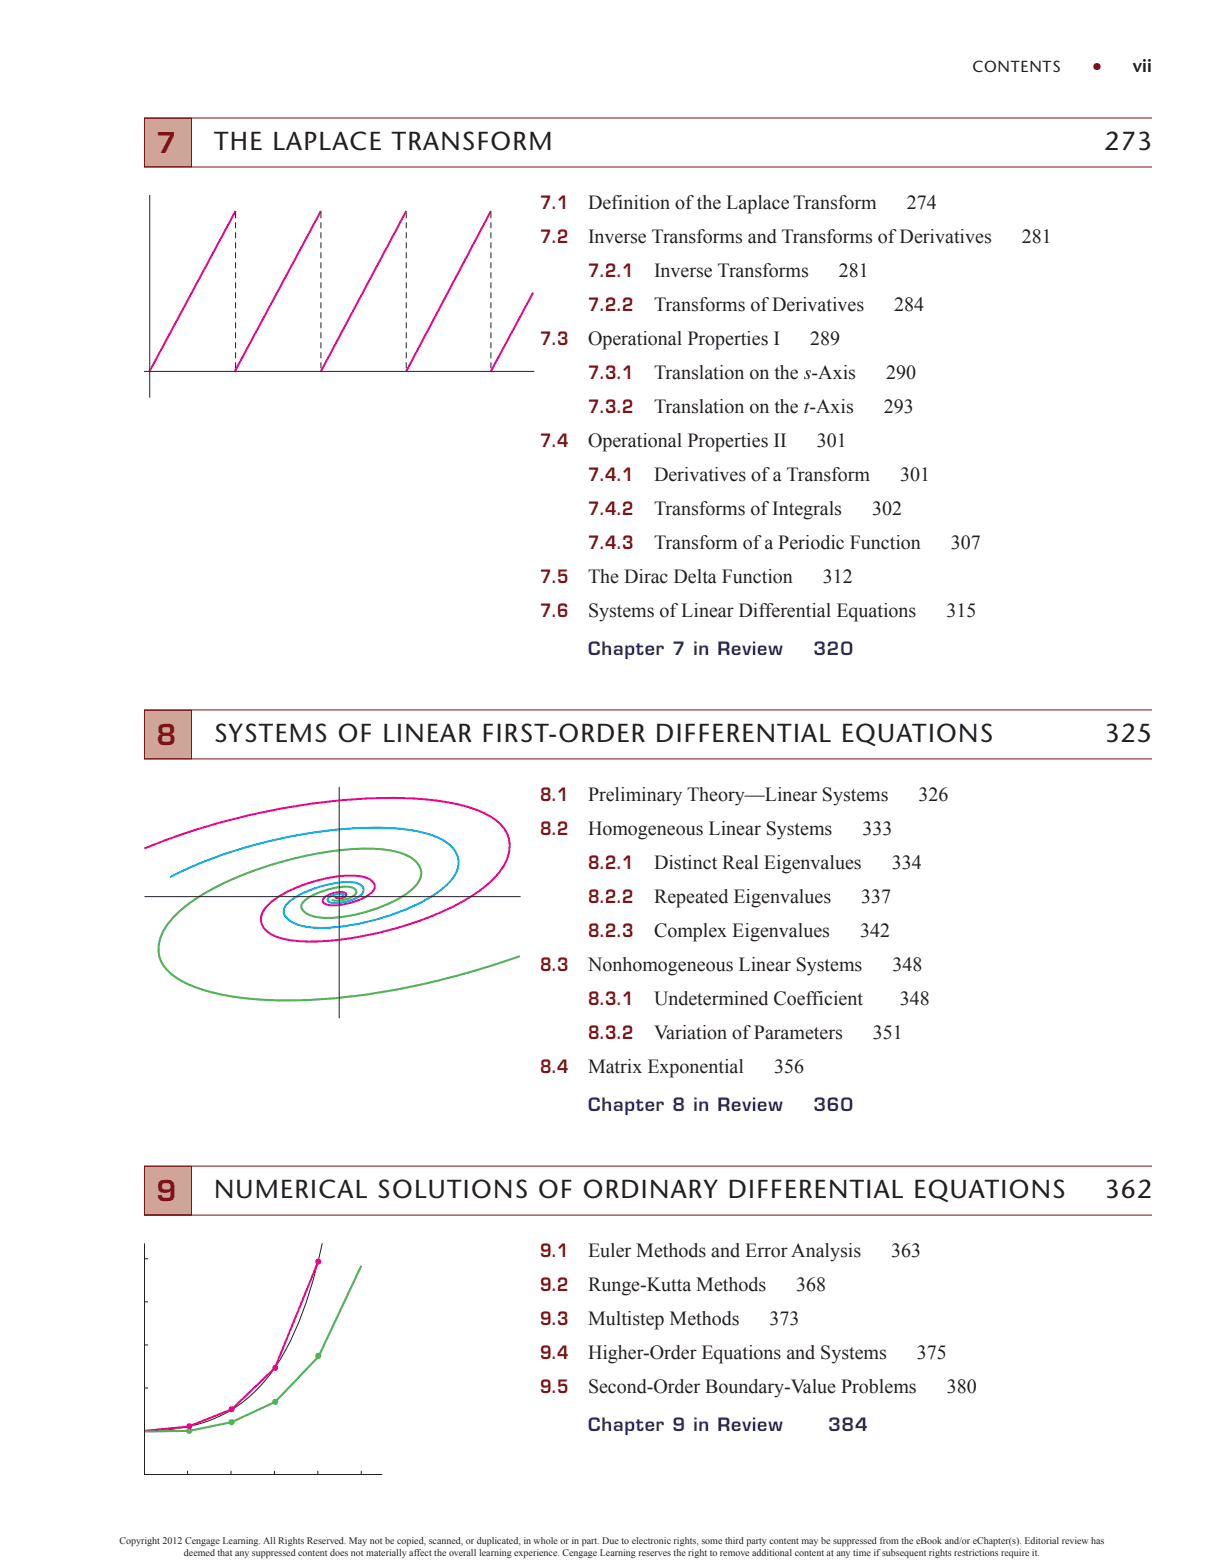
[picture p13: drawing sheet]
<svg xmlns="http://www.w3.org/2000/svg" width="216mm" height="276mm" viewBox="0 0 216 276" stroke-linecap="round" stroke-linejoin="round" font-family="sans-serif">
<defs><g id="words">
<g font-size="4.9" fill="#7e1315">
<text x="27.6" y="27">7</text>
<text x="27.6" y="131.4">8</text>
<text x="27.6" y="211.9">9</text>
</g>
<g font-size="4.6" fill="#231f20">
<text x="37.7" y="26.5">THE LAPLACE TRANSFORM</text>
<text x="194.8" y="26.5">273</text>
<text x="37.7" y="130.9">SYSTEMS OF LINEAR FIRST-ORDER DIFFERENTIAL EQUATIONS</text>
<text x="194.9" y="130.9">325</text>
<text x="37.7" y="211.3">NUMERICAL SOLUTIONS OF ORDINARY DIFFERENTIAL EQUATIONS</text>
<text x="194.9" y="211.3">362</text>
</g>
<g font-size="3.5" fill="#231f20">
<text x="103.7" y="36.9">Definition of the Laplace Transform</text>
<text x="160" y="36.9">274</text>
<text x="103.7" y="42.9">Inverse Transforms and Transforms of Derivatives</text>
<text x="180.2" y="42.9">281</text>
<text x="115.4" y="48.9">Inverse Transforms</text>
<text x="148" y="48.9">281</text>
<text x="115.4" y="54.9">Transforms of Derivatives</text>
<text x="157.7" y="54.9">284</text>
<text x="103.7" y="60.9">Operational Properties I</text>
<text x="142.9" y="60.9">289</text>
<text x="115.4" y="66.9">Translation on the s-Axis</text>
<text x="156.3" y="66.9">290</text>
<text x="115.4" y="72.9">Translation on the t-Axis</text>
<text x="155.9" y="72.9">293</text>
<text x="103.7" y="78.9">Operational Properties II</text>
<text x="144.1" y="78.9">301</text>
<text x="115.4" y="84.9">Derivatives of a Transform</text>
<text x="158.8" y="84.9">301</text>
<text x="115.4" y="90.9">Transforms of Integrals</text>
<text x="153.8" y="90.9">302</text>
<text x="115.4" y="96.9">Transform of a Periodic Function</text>
<text x="167.7" y="96.9">307</text>
<text x="103.7" y="102.9">The Dirac Delta Function</text>
<text x="145.2" y="102.9">312</text>
<text x="103.7" y="108.9">Systems of Linear Differential Equations</text>
<text x="166.9" y="108.9">315</text>
<text x="103.7" y="141.3">Preliminary Theory—Linear Systems</text>
<text x="162" y="141.3">326</text>
<text x="103.7" y="147.3">Homogeneous Linear Systems</text>
<text x="152.1" y="147.3">333</text>
<text x="115.4" y="153.3">Distinct Real Eigenvalues</text>
<text x="157.3" y="153.3">334</text>
<text x="115.4" y="159.3">Repeated Eigenvalues</text>
<text x="151.9" y="159.3">337</text>
<text x="115.4" y="165.3">Complex Eigenvalues</text>
<text x="151.7" y="165.3">342</text>
<text x="103.7" y="171.3">Nonhomogeneous Linear Systems</text>
<text x="157.4" y="171.3">348</text>
<text x="115.4" y="177.3">Undetermined Coefficient</text>
<text x="158.7" y="177.3">348</text>
<text x="115.4" y="183.3">Variation of Parameters</text>
<text x="154" y="183.3">351</text>
<text x="103.7" y="189.3">Matrix Exponential</text>
<text x="136.5" y="189.3">356</text>
<text x="103.7" y="221.8">Euler Methods and Error Analysis</text>
<text x="157.2" y="221.8">363</text>
<text x="103.7" y="227.8">Runge-Kutta Methods</text>
<text x="140.5" y="227.8">368</text>
<text x="103.7" y="233.8">Multistep Methods</text>
<text x="135.8" y="233.8">373</text>
<text x="103.7" y="239.8">Higher-Order Equations and Systems</text>
<text x="161.7" y="239.8">375</text>
<text x="103.7" y="245.8">Second-Order Boundary-Value Problems</text>
<text x="167" y="245.8">380</text>
</g>
<text font-size="3.2" fill="#231f20" x="199.8" y="12.7">vii</text>
<g font-size="3.2" fill="#7e1315">
<text x="95.2" y="36.9">7.1</text>
<text x="95.2" y="42.9">7.2</text>
<text x="103.7" y="48.9">7.2.1</text>
<text x="103.7" y="54.9">7.2.2</text>
<text x="95.2" y="60.9">7.3</text>
<text x="103.7" y="66.9">7.3.1</text>
<text x="103.7" y="72.9">7.3.2</text>
<text x="95.2" y="78.9">7.4</text>
<text x="103.7" y="84.9">7.4.1</text>
<text x="103.7" y="90.9">7.4.2</text>
<text x="103.7" y="96.9">7.4.3</text>
<text x="95.2" y="102.9">7.5</text>
<text x="95.2" y="108.9">7.6</text>
<text x="95.2" y="141.3">8.1</text>
<text x="95.2" y="147.3">8.2</text>
<text x="103.7" y="153.3">8.2.1</text>
<text x="103.7" y="159.3">8.2.2</text>
<text x="103.7" y="165.3">8.2.3</text>
<text x="95.2" y="171.3">8.3</text>
<text x="103.7" y="177.3">8.3.1</text>
<text x="103.7" y="183.3">8.3.2</text>
<text x="95.2" y="189.3">8.4</text>
<text x="95.2" y="221.8">9.1</text>
<text x="95.2" y="227.8">9.2</text>
<text x="95.2" y="233.8">9.3</text>
<text x="95.2" y="239.8">9.4</text>
<text x="95.2" y="245.8">9.5</text>
</g>
<g font-size="3.2" fill="#282973">
<text x="103.7" y="115.6">Chapter 7 in Review</text>
<text x="143.5" y="115.6">320</text>
<text x="103.7" y="196">Chapter 8 in Review</text>
<text x="143.5" y="196">360</text>
<text x="103.7" y="252.5">Chapter 9 in Review</text>
<text x="146.1" y="252.5">384</text>
</g>
<text font-size="2.8" fill="#231f20" x="171.5" y="12.7">CONTENTS</text>
<text font-size="1.8" fill="#7e1315" x="192.8" y="12.4">●</text>
<g font-size="1.8" fill="#231f20">
<text x="21.1" y="272.3">Copyright 2012 Cengage Learning. All Rights Reserved. May not be copied, scanned, or duplicated, in whole or in part. Due to electronic rights, some third party content may be suppressed from the eBook and/or eChapter(s). Editorial review has</text>
<text x="32.4" y="274.4">deemed that any suppressed content does not materially affect the overall learning experience. Cengage Learning reserves the right to remove additional content at any time if subsequent rights restrictions require it.</text>
</g>
</g></defs>
<path d="M25.5 20.8h8.3v8.6h-8.3z" fill="#cea597"/>
<path d="M25.5 20.8h8.3v8.6h-8.3z" fill="none" stroke="#7e1315" stroke-width=".18"/>
<path d="M25.4 34.4h68.8v35.7h-68.8z" fill="#fff"/>
<path d="M41.6 37.2l-15.2 28.3M56.6 37.2l-15.2 28.3M71.7 37.2l-15.1 28.3M86.6 37.2l-14.9 28.3M94 51.6l-7.4 13.9" fill="none" stroke="#ed028c" stroke-width=".35"/>
<path d="M26.4 34.4v35.7M25.4 65.5h68.8" fill="none" stroke="#231f20" stroke-width=".18"/>
<path d="M41.6 37.4v28.1M56.6 37.4v28.1M71.7 37.4v28.1M86.6 37.4v28.1" fill="none" stroke="#231f20" stroke-width=".18" stroke-dasharray="1.1 .7" stroke-linecap="butt"/>
<path d="M25.4 20.8h177.8M25.4 29.5h177.8" fill="none" stroke="#7e1315" stroke-width=".18"/>
<path d="M25.5 125.3h8.3v8.5h-8.3z" fill="#cea597"/>
<path d="M25.5 125.3h8.3v8.5h-8.3z" fill="none" stroke="#7e1315" stroke-width=".18"/>
<path d="M25.4 138.8h66.4v40.8h-66.4z" fill="#fff"/>
<path d="M25.5 149.7a118.9 118.9 0 0 1 44.9-8.9 39.8 39.8 0 0 1 14.5 2.4 8.2 8.2 0 0 1 4.6 4 6.4 6.4 0 0 1-1 6.1 20.3 20.3 0 0 1-6.7 5.6 60.6 60.6 0 0 1-28.2 7.2 11.4 11.4 0 0 1-6.4-1.7 2.73 2.73 0 0 1-.7-3.8 12.1 12.1 0 0 1 5.9-4.1 24.6 24.6 0 0 1 11.1-2l1.1 .3 .8 .4 .6 .6 .1 .7a3.8 3.8 0 0 1-2.6 2.2 10 10 0 0 1-6.1 .8l-.4-.4-.1-.4a4.1 4.1 0 0 1 3.8-1.3l.3 .3a.89 .89 0 0 1-1.1 .8l-.5-.1-.3-.2" fill="none" stroke="#ed028c" stroke-width=".35"/>
<path d="M30 154.7a83.5 83.5 0 0 1 38.5-8.7 20.6 20.6 0 0 1 10.2 2.6 4.1 4.1 0 0 1 1.2 6.2 21.1 21.1 0 0 1-9.2 6 37.8 37.8 0 0 1-16.1 2.8 5.5 5.5 0 0 1-4.4-2.2l-.2-.7a4.2 4.2 0 0 1 2.6-2.7 20 20 0 0 1 9.3-2.4l1 .1 .7 .4 .4 .5 .1 .5a3.6 3.6 0 0 1-2.6 1.8 5.9 5.9 0 0 1-3.4 .2l-.3-.3v-.3a3.2 3.2 0 0 1 2.8-.8v.2l-.4 .4" fill="none" stroke="#00aeef" stroke-width=".35"/>
<path d="M58.5 158.7a4.8 4.8 0 0 0 4.2-1l.2-.4-.3-.5a4.3 4.3 0 0 0-3.3-.2 11.5 11.5 0 0 0-5.9 2.6l-.3 .5 .1 .6a4.5 4.5 0 0 0 3.9 1.6 27.3 27.3 0 0 0 14.6-4.2 5 5 0 0 0 2.6-3.7 4.3 4.3 0 0 0-3.5-3.5 25.6 25.6 0 0 0-11-.5 65 65 0 0 0-24.1 7.8 19.9 19.9 0 0 0-6.5 5.8 6 6 0 0 0-.2 6.9 12.3 12.3 0 0 0 6.5 4 58.4 58.4 0 0 0 21.1 1.8 132.9 132.9 0 0 0 35.1-7.6" fill="none" stroke="#4cb848" stroke-width=".35"/>
<path d="M59.8 138.8v40.8M25.5 158.2h66.3" fill="none" stroke="#231f20" stroke-width=".18"/>
<path d="M25.4 125.2h177.8M25.4 133.9h177.8" fill="none" stroke="#7e1315" stroke-width=".18"/>
<path d="M25.5 205.7h8.3v8.6h-8.3z" fill="#cea597"/>
<path d="M25.5 205.7h8.3v8.6h-8.3z" fill="none" stroke="#7e1315" stroke-width=".18"/>
<path d="M25.4 219.3h42v40.9h-42z" fill="#fff"/>
<path d="M56.8 219.3a66.8 66.8 0 0 1-7.2 20.3 24.5 24.5 0 0 1-20 12.6l-4.1 .2M33.1 259.4v.7M40.7 259.4v.7M48.4 259.4v.7M56.1 259.4v.7M63.7 259.4v.7" fill="none" stroke="#231f20" stroke-width=".18"/>
<path d="M56.1 222.5l-7.6 18.8-7.6 7.3-7.6 3-7.8 .8" fill="none" stroke="#ed028c" stroke-width=".35"/>
<path d="M63.7 223.3l-7.5 16-7.6 8-7.8 3.6-7.4 1.5-7.9 .1" fill="none" stroke="#4cb848" stroke-width=".35"/>
<circle cx="56.1" cy="222.5" r=".53" fill="#ed028c"/>
<g fill="#4cb848">
<circle cx="56.1" cy="239.2" r=".53"/>
<circle cx="48.6" cy="247.3" r=".53"/>
</g>
<circle cx="48.6" cy="241.3" r=".53" fill="#ed028c"/>
<g fill="#4cb848">
<circle cx="40.8" cy="250.9" r=".53"/>
<circle cx="33.4" cy="252.4" r=".53"/>
</g>
<g fill="#ed028c">
<circle cx="33.4" cy="251.6" r=".53"/>
<circle cx="40.8" cy="248.6" r=".53"/>
</g>
<path d="M25.5 219.3v40.8h41.9M25.5 222h.6M25.5 229.6h.6M25.5 237.2h.6M25.5 244.8h.6" fill="none" stroke="#231f20" stroke-width=".18"/>
<path d="M25.4 205.7h177.8M25.4 214.3h177.8" fill="none" stroke="#7e1315" stroke-width=".18"/>
<use href="#words"/>
</svg>
